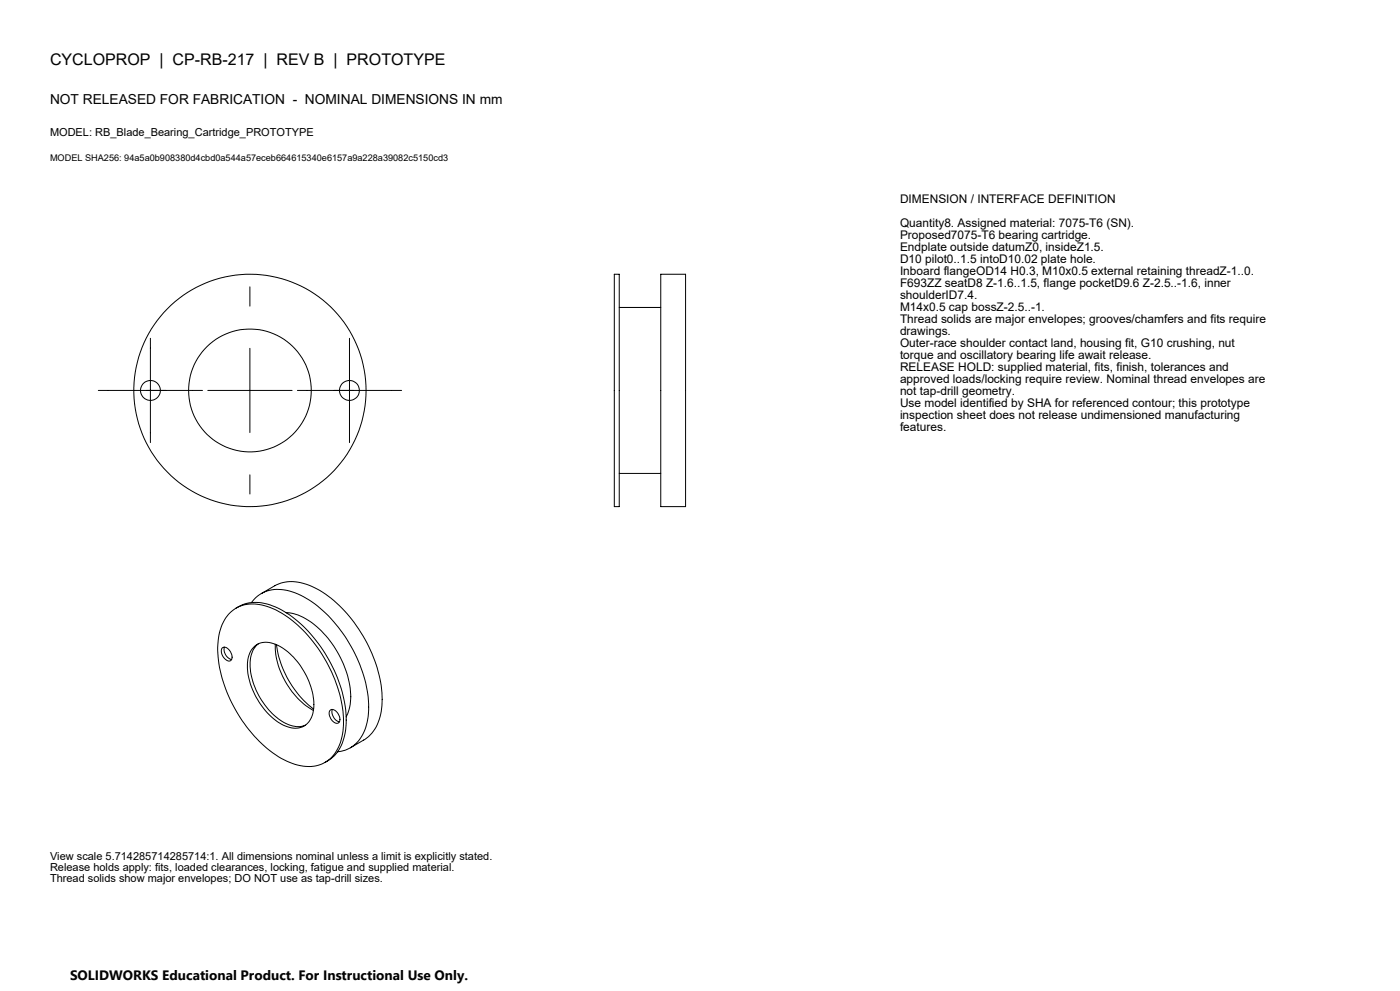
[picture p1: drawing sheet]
<svg xmlns="http://www.w3.org/2000/svg" width="420mm" height="297mm" viewBox="0 0 420 297" stroke-linecap="round" stroke-linejoin="round" font-family="sans-serif">
<defs><g id="words">
<text font-size="4.8" x="15" y="19.4">CYCLOPROP | CP-RB-217 | REV B | PROTOTYPE</text>
<g font-size="4.1">
<text x="15" y="31.1">NOT RELEASED FOR FABRICATION - NOMINAL DIMENSIONS IN mm</text>
<text x="21" y="293.7">SOLIDWORKS Educational Product. For Instructional Use Only.</text>
</g>
<g font-size="3.6">
<text x="270" y="60.8">DIMENSION / INTERFACE DEFINITION</text>
<text x="270" y="68">Quantity8. Assigned material: 7075-T6 (SN).</text>
<text x="270" y="71.6">Proposed7075-T6 bearing cartridge.</text>
<text x="270" y="75.2">Endplate outside datumZ0, insideZ1.5.</text>
<text x="270" y="78.8">D10 pilot0..1.5 intoD10.02 plate hole.</text>
<text x="270" y="82.4">Inboard flangeOD14 H0.3, M10x0.5 external retaining threadZ-1..0.</text>
<text x="270" y="86">F693ZZ seatD8 Z-1.6..1.5, flange pocketD9.6 Z-2.5..-1.6, inner</text>
<text x="270" y="89.6">shoulderID7.4.</text>
<text x="270" y="93.2">M14x0.5 cap bossZ-2.5..-1.</text>
<text x="270" y="96.8">Thread solids are major envelopes; grooves/chamfers and fits require</text>
<text x="270" y="100.4">drawings.</text>
<text x="270" y="104">Outer-race shoulder contact land, housing fit, G10 crushing, nut</text>
<text x="270" y="107.6">torque and oscillatory bearing life await release.</text>
<text x="270" y="111.2">RELEASE HOLD: supplied material, fits, finish, tolerances and</text>
<text x="270" y="114.8">approved loads/locking require review. Nominal thread envelopes are</text>
<text x="270" y="118.4">not tap-drill geometry.</text>
<text x="270" y="122">Use model identified by SHA for referenced contour; this prototype</text>
<text x="270" y="125.6">inspection sheet does not release undimensioned manufacturing</text>
<text x="270" y="129.2">features.</text>
</g>
<g font-size="3.3">
<text x="15" y="40.7">MODEL: RB_Blade_Bearing_Cartridge_PROTOTYPE</text>
<text x="15" y="257.7">View scale 5.714285714285714:1. All dimensions nominal unless a limit is explicitly stated.</text>
<text x="15" y="261.1">Release holds apply: fits, loaded clearances, locking, fatigue and supplied material.</text>
<text x="15" y="264.5">Thread solids show major envelopes; DO NOT use as tap-drill sizes.</text>
</g>
<text font-size="2.7" x="15" y="48.4">MODEL SHA256: 94a5a0b908380d4cbd0a544a57eceb664615340e6157a9a228a39082c5150cd3</text>
</g></defs>
<g fill="none" stroke="#000" stroke-width=".3">
<path d="M75 86v5.8M184.3 82.2h1.5v69.6h-1.5zM185.8 92.1h12.4M198.2 82.2h7.5v69.6h-7.5zM29.5 117h31.2M45.1 101.4v31.2M62.3 117h25.3M75 104.4v25.2M89.2 117h31.3M104.8 101.4v31.2M75 142.3v5.8M185.8 141.9h12.4"/>
<path d="M78.4 177.9l4-2.4a12.5 12.5 0 0 1 11.9 .6 39.4 39.4 0 0 1 17.7 20.9 28.9 28.9 0 0 1 1.7 18.7 10.8 10.8 0 0 1-4.6 6.1l-4 2.3M66.6 194.3a1.56 1.56 0 0 1 2.4 .8 1.83 1.83 0 0 1-.2 3 2.98 2.98 0 0 1-2.2-3.8zM67.3 194a3.1 3.1 0 0 0 2.2 3.6M68.6 184a10.8 10.8 0 0 1 12.4-1.9 36.8 36.8 0 0 1 18 18.3 32.6 32.6 0 0 1 3.6 20.4 10.3 10.3 0 0 1-14.1 8.3 32.6 32.6 0 0 1-16.5-14.1 37.4 37.4 0 0 1-6.6-22.9 14.1 14.1 0 0 1 3.2-8.1zM70.8 182.2a12.4 12.4 0 0 1 12.7 .1 40.6 40.6 0 0 1 18.1 22 27.4 27.4 0 0 1 1.1 18.4 10.5 10.5 0 0 1-5.2 5.8M75.5 180.6a10 10 0 0 1 11.5-3.4 31.4 31.4 0 0 1 15.9 12.7 38.1 38.1 0 0 1 7.6 24.8 11.6 11.6 0 0 1-6.9 10.1l-2.3 .5M76.1 194a5.9 5.9 0 0 1 7.2-.6 21.5 21.5 0 0 1 10.8 19.1 5.7 5.7 0 0 1-8.4 5.1 21.1 21.1 0 0 1-11-14.2 10.4 10.4 0 0 1 1.4-9.4zM77.5 192.9a8.1 8.1 0 0 0-2.4 7.7 21.6 21.6 0 0 0 11.4 16.6 6.6 6.6 0 0 0 5.1 .1M82.6 193.1a23.5 23.5 0 0 0 11.4 19.8M82.9 193.2a29.5 29.5 0 0 0 11.2 19.3M85.8 183.6a17.6 17.6 0 0 1 12 6.9 29.5 29.5 0 0 1 7.4 19.1 12.4 12.4 0 0 1-1.3 5.2M99 212.9a1.74 1.74 0 0 1 2.5 1.2 1.64 1.64 0 0 1-.4 2.7 2.93 2.93 0 0 1-2.1-3.9z"/>
<path d="M99.7 212.7a3.1 3.1 0 0 0 2.1 3.6"/>
<circle cx="45.1" cy="117" r="2.98"/>
<circle cx="75" cy="117" r="18.4"/>
<circle cx="75" cy="117" r="34.8"/>
<circle cx="104.8" cy="117" r="2.98"/>
</g>
<use href="#words"/>
</svg>
